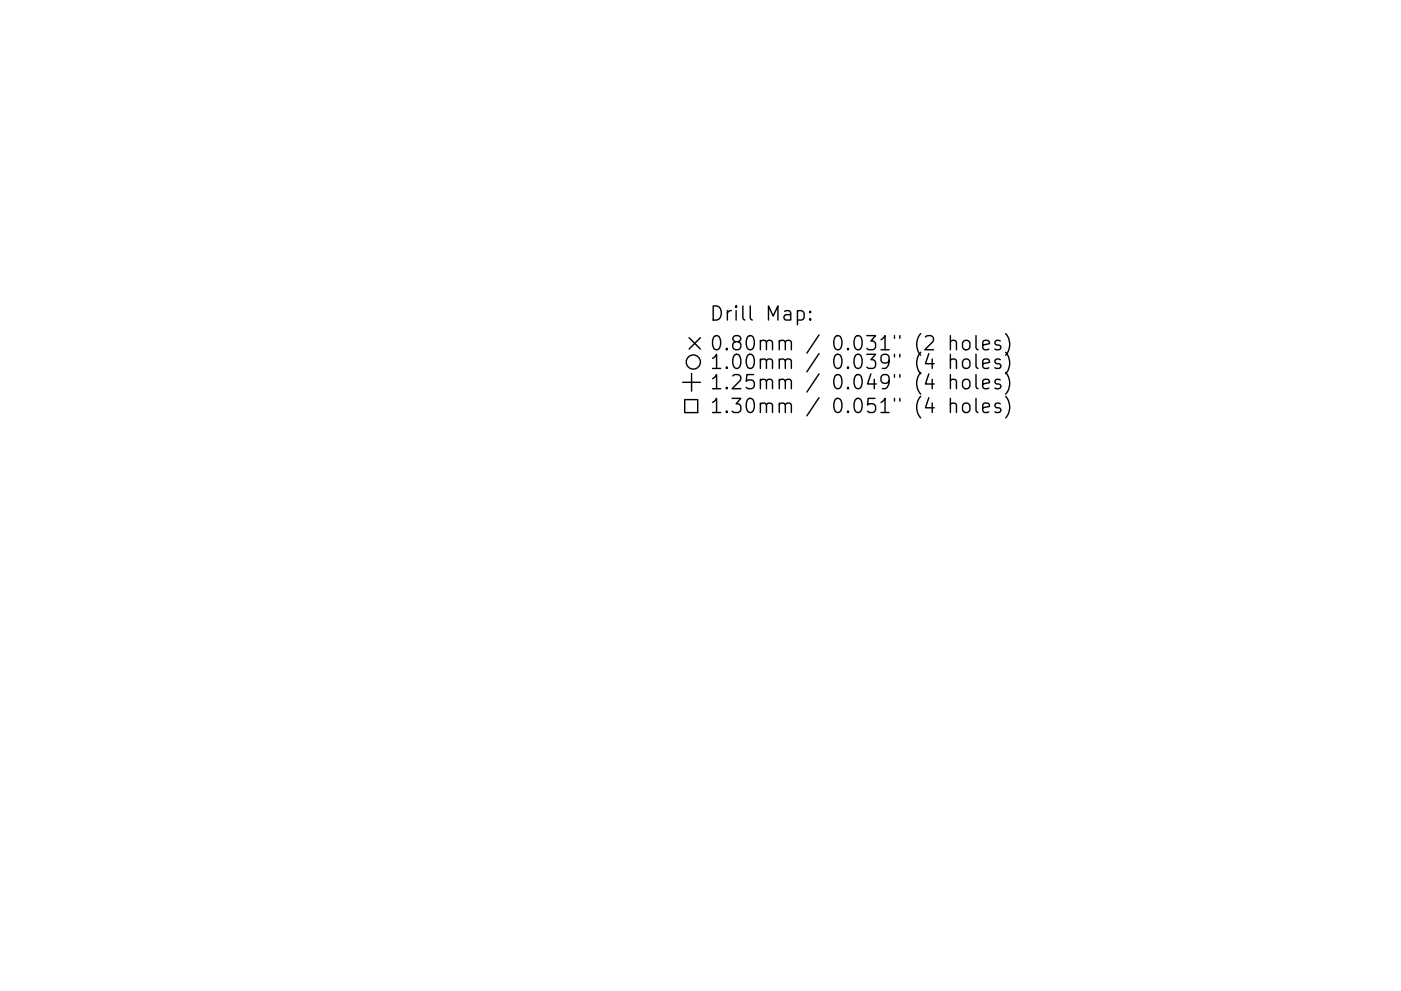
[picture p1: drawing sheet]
<svg xmlns="http://www.w3.org/2000/svg" width="297mm" height="210mm" viewBox="0 0 297 210" stroke-linecap="round" stroke-linejoin="round" font-family="sans-serif">
<defs><g id="words">
<g font-size="4.2">
<text x="150.5" y="68.1">Drill Map:</text>
<text x="150.5" y="74.4">0.80mm / 0.031&quot; (2 holes)</text>
<text x="150.5" y="78.3">1.00mm / 0.039&quot; (4 holes)</text>
<text x="150.5" y="82.6">1.25mm / 0.049&quot; (4 holes)</text>
<text x="150.5" y="87.7">1.30mm / 0.051&quot; (4 holes)</text>
</g>
</g></defs>
<g fill="none" stroke="#000" stroke-width=".3">
<path d="M146.1 71.7l2.4 2.4M146.6 79.2v3.8M148.5 71.7l-2.4 2.4M169.1 66.1l.8-.2 .6 .6v.8l-.3 .5-.3 .1-.8-.1M171.8 67.6l.1 .2-.1 .1-.2-.1 .2-.2v.3M171.8 66.1l.1 .1-.1 .1-.2-.1 .2-.1v.2M201.5 72.5a.74 .74 0 0 1 1.3 .1v1.6M201.5 76.5a.75 .75 0 0 1 1.3 .1v1.6M201.5 71.2v3M201.5 75.2v3M201.5 79.5v3M204.2 72.5a.81 .81 0 0 1 .8-.3 .81 .81 0 0 1 .6 .6v.8a.81 .81 0 0 1-.7 .6 .81 .81 0 0 1-.8-.6v-.8z"/>
<path d="M204.4 76.3a.81 .81 0 0 1 1.2 .4v.9a.81 .81 0 0 1-.7 .6 .81 .81 0 0 1-.8-.6v-.9zM206.9 71.2v2.6l.5 .4M206.9 75.2v2.5l.5 .5M206.9 79.5v2.5l.5 .5M208.4 73.2l1.4-.3-.2-.5-.8-.2-.4 .4v1.2l.1 .3 .3 .1 .8-.1M208.4 77.2l1.4-.3-.2-.6-.8-.1-.4 .4v1.1l.1 .3 .3 .2 .8-.2M212.1 72.4l-.7-.2-.5 .4 .2 .5 1 .3 .1 .2-.1 .5-.3 .1-.9-.1M212.1 76.3l-.7-.1-.5 .4 .2 .4 1 .3 .1 .3-.1 .4-.3 .2-.9-.2M213.2 70.8a3.4 3.4 0 0 1 0 4.6M213.2 74.7a3.4 3.4 0 0 1 0 4.6M213.2 79a3.4 3.4 0 0 1 0 4.6M144.8 81.1h3.7"/>
<path d="M145.2 84.8h2.7v2.7h-2.7zM201.5 80.8a.75 .75 0 0 1 1.3 .1v1.6M201.5 85.8a.75 .75 0 0 1 1.3 .1v1.6M201.5 84.5v3M204.2 85.8a.81 .81 0 0 1 .8-.3 .81 .81 0 0 1 .6 .6v.8a.81 .81 0 0 1-.7 .6 .81 .81 0 0 1-.8-.6v-.8zM204.4 80.6a.81 .81 0 0 1 1.2 .4v.9a.81 .81 0 0 1-.7 .6 .81 .81 0 0 1-.8-.6v-.9zM206.9 84.5v2.6l.5 .4M208.4 81.5l1.4-.3-.2-.6-.8-.1-.4 .4v1.1l.1 .3 .3 .2 .8-.2M208.4 86.5l1.4-.3-.2-.5-.8-.2-.4 .4v1.2l.1 .3 .3 .1 .8-.1M212.1 80.6l-.7-.1-.5 .4 .2 .4 1 .3 .1 .3-.1 .4-.3 .2-.9-.2M212.1 85.7l-.7-.2-.5 .4 .2 .5 1 .3 .1 .2-.1 .5-.3 .1-.9-.1M213.2 84.1a3.4 3.4 0 0 1 0 4.6"/>
<circle cx="147" cy="76.8" r="1.5"/>
</g>
<use href="#words"/>
</svg>
